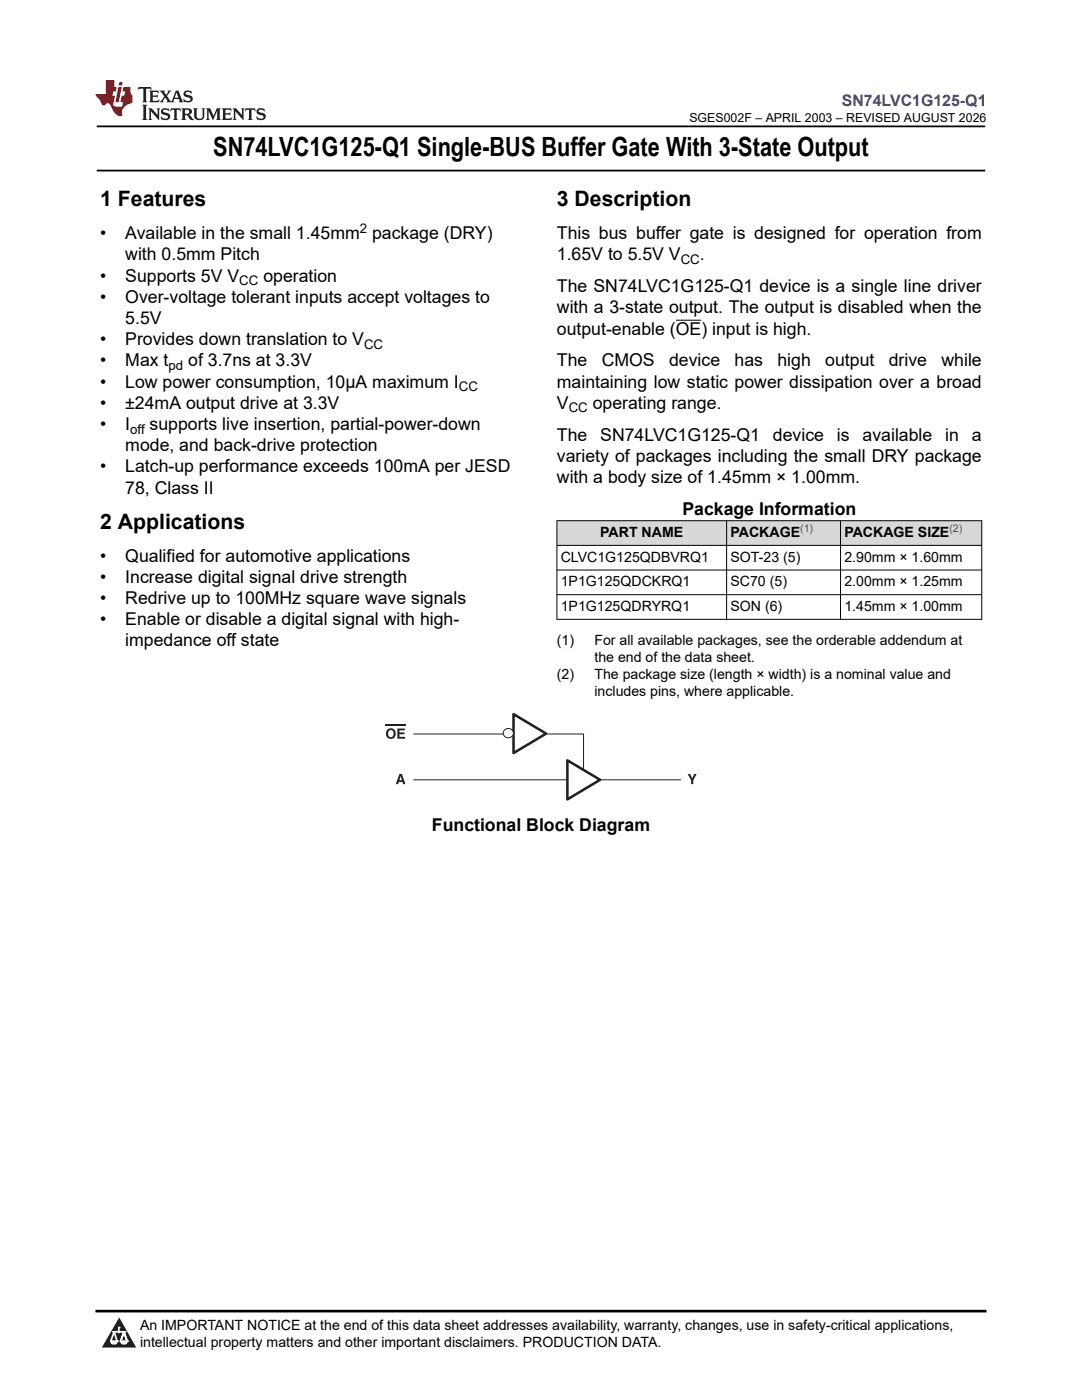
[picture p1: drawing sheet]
<svg xmlns="http://www.w3.org/2000/svg" width="216mm" height="279mm" viewBox="0 0 216 279" stroke-linecap="round" stroke-linejoin="round" font-family="sans-serif">
<defs><g id="words">
<text font-size="5.3" x="42.5" y="31.2">SN74LVC1G125-Q1 Single-BUS Buffer Gate With 3-State Output</text>
<g font-size="4.2">
<text x="20" y="41.2">1 Features</text>
<text x="111.1" y="41.2">3 Description</text>
<text x="20" y="105.5">2 Applications</text>
</g>
<g font-size="3.5">
<text x="20" y="47.7">•</text>
<text x="25" y="47.7">Available in the small 1.45mm package (DRY)</text>
<text x="111.1" y="47.7">This bus buffer gate is designed for operation from</text>
<text x="25" y="52">with 0.5mm Pitch</text>
<text x="111.1" y="52">1.65V to 5.5V V</text>
<text x="139.7" y="52">.</text>
<text x="20" y="56.2">•</text>
<text x="25" y="56.2">Supports 5V V</text>
<text x="52.5" y="56.2">operation</text>
<text x="111.1" y="58.3">The SN74LVC1G125-Q1 device is a single line driver</text>
<text x="20" y="60.4">•</text>
<text x="25" y="60.4">Over-voltage tolerant inputs accept voltages to</text>
<text x="25" y="64.7">5.5V</text>
<text x="111.1" y="62.5">with a 3-state output. The output is disabled when the</text>
<text x="20" y="68.9">•</text>
<text x="25" y="68.9">Provides down translation to V</text>
<text x="111.1" y="66.8">output-enable (OE) input is high.</text>
<text x="20" y="73.1">•</text>
<text x="20" y="77.4">•</text>
<text x="25" y="73.1">Max t</text>
<text x="25" y="77.4">Low power consumption, 10μA maximum I</text>
<text x="37.5" y="73.1">of 3.7ns at 3.3V</text>
<text x="111.1" y="73.1">The</text>
<text x="111.1" y="77.4">maintaining low static power dissipation over a broad</text>
<text x="120.1" y="73.1">CMOS</text>
<text x="133.5" y="73.1">device</text>
<text x="146.6" y="73.1">has</text>
<text x="155.1" y="73.1">high</text>
<text x="164.7" y="73.1">output</text>
<text x="177.4" y="73.1">drive</text>
<text x="187.9" y="73.1">while</text>
<text x="20" y="81.6">•</text>
<text x="25" y="81.6">±24mA output drive at 3.3V</text>
<text x="111.1" y="81.6">V</text>
<text x="118.3" y="81.6">operating range.</text>
<text x="20" y="85.8">•</text>
<text x="25" y="85.8">I</text>
<text x="29.9" y="85.8">supports live insertion, partial-power-down</text>
<text x="111.1" y="87.9">The</text>
<text x="119.8" y="87.9">SN74LVC1G125-Q1</text>
<text x="154.2" y="87.9">device</text>
<text x="167" y="87.9">is</text>
<text x="172.1" y="87.9">available</text>
<text x="188.6" y="87.9">in</text>
<text x="193.9" y="87.9">a</text>
<text x="20" y="94.3">•</text>
<text x="25" y="90.1">mode, and back-drive protection</text>
<text x="25" y="94.3">Latch-up performance exceeds 100mA per JESD</text>
<text x="111.1" y="92.2">variety of packages including the small DRY package</text>
<text x="25" y="98.5">78, Class II</text>
<text x="111.1" y="96.4">with a body size of 1.45mm × 1.00mm.</text>
<text x="136.2" y="102.8">Package Information</text>
<text x="20" y="112.1">•</text>
<text x="25" y="112.1">Qualified for automotive applications</text>
<text x="20" y="116.3">•</text>
<text x="25" y="116.3">Increase digital signal drive strength</text>
<text x="20" y="120.5">•</text>
<text x="20" y="124.8">•</text>
<text x="25" y="120.5">Redrive up to 100MHz square wave signals</text>
<text x="25" y="124.8">Enable or disable a digital signal with high-</text>
<text x="25" y="129">impedance off state</text>
<text x="86.2" y="165.8">Functional Block Diagram</text>
</g>
<text font-size="3.2" fill="#00f" x="168" y="21.1">SN74LVC1G125-Q1</text>
<g font-size="2.8">
<text x="119.8" y="107.2">PART NAME</text>
<text x="145.8" y="107.2">PACKAGE</text>
<text x="168.5" y="107.2">PACKAGE SIZE</text>
<text x="111.9" y="112.1">CLVC1G125QDBVRQ1</text>
<text x="145.8" y="112.1">SOT-23 (5)</text>
<text x="168.5" y="112.1">2.90mm × 1.60mm</text>
<text x="111.9" y="117">1P1G125QDCKRQ1</text>
<text x="145.8" y="117">SC70 (5)</text>
<text x="168.5" y="117">2.00mm × 1.25mm</text>
<text x="111.9" y="122">1P1G125QDRYRQ1</text>
<text x="145.8" y="122">SON (6)</text>
<text x="168.5" y="122">1.45mm × 1.00mm</text>
<text x="111.1" y="128.8">(1)</text>
<text x="118.6" y="128.8">For all available packages, see the orderable addendum at</text>
<text x="111.1" y="135.5">(2)</text>
<text x="118.6" y="132.1">the end of the data sheet.</text>
<text x="118.6" y="135.5">The package size (length × width) is a nominal value and</text>
<text x="118.6" y="138.9">includes pins, where applicable.</text>
<text x="27.9" y="265.5">An IMPORTANT NOTICE at the end of this data sheet addresses availability, warranty, changes, use in safety-critical applications,</text>
<text x="27.9" y="268.9">intellectual property matters and other important disclaimers. PRODUCTION DATA.</text>
</g>
<g font-size="2.6">
<text x="71.8" y="46.5">2</text>
<text x="135.8" y="52.7">CC</text>
<text x="47.7" y="56.9">CC</text>
<text x="72.7" y="69.6">CC</text>
<text x="33.6" y="73.8">pd</text>
<text x="91.5" y="78.1">CC</text>
<text x="113.5" y="82.3">CC</text>
<text x="26" y="86.5">off</text>
</g>
<text font-size="2.5" x="137.6" y="24.3">SGES002F – APRIL 2003 – REVISED AUGUST 2026</text>
<g font-size="2.1" fill="#00f">
<text x="159.7" y="106.3">(1)</text>
<text x="189.4" y="106.3">(2)</text>
</g>
</g></defs>
<path d="M19.3 25.2h177.3M19.3 34h177.3" fill="none" stroke="#000" stroke-width=".35"/>
<path d="M134.9 63.9h5.1" fill="none" stroke="#000" stroke-width=".2"/>
<g fill="#d8d8d8">
<path d="M111.1 103.9h84.8v4.9h-84.8z" fill-rule="evenodd"/>
<path d="M111.2 104h33.7v4.8h-33.7z" fill-rule="evenodd"/>
<path d="M145.1 104h22.6v4.8h-22.6z" fill-rule="evenodd"/>
<path d="M167.8 104h28v4.8h-28z" fill-rule="evenodd"/>
</g>
<path d="M111.1 103.9h84.9M111.1 108.8h84.9M111.1 113.8h84.9M111.1 118.7h84.9M111.1 103.9v19.8M145 103.9v19.8M167.7 103.9v19.8M195.9 103.9v19.8M111.1 123.6h84.9" fill="none" stroke="#000" stroke-width=".2"/>
<path d="M82.6 146.5h33.8v7.3M82.6 155.6h53.2" fill="none" stroke="#231e21" stroke-width=".2"/>
<g fill="#231e21">
<path d="M79.7 154.5l-.7 2h.4l.2-.4h.7l.1 .4h.5l-.7-2zM79.9 154.9l.3 .8h-.5z" fill-rule="evenodd"/>
<path d="M137.2 154.5h.5l.4 .8 .4-.8h.5l-.7 1.2v.8h-.4v-.8z" fill-rule="evenodd"/>
<path d="M77.3 145.6a1.06 1.06 0 0 0-.1 1.5 1.06 1.06 0 0 0 1.5 .1 1.06 1.06 0 0 0 .1-1.5 1.06 1.06 0 0 0-1.5-.1zM77.6 145.8l.2-.1a.52 .52 0 0 1 .7 .4 .72 .72 0 0 1-.5 1h-.2a.8 .8 0 0 1-.2-1.3z" fill-rule="evenodd"/>
<path d="M79.3 145.4h1.5v.4h-1.1v.4h1v.3h-1v.6h1.1v.3h-1.5z" fill-rule="evenodd"/>
</g>
<path d="M76.9 144.7h4.1" fill="none" stroke="#231e21" stroke-width=".33"/>
<path d="M113.2 151.7l6.5 3.9-6.5 3.9z" fill="#fff"/>
<path d="M113.2 151.7l6.5 3.9-6.5 3.9z" fill="none" stroke="#231e21" stroke-width=".51"/>
<path d="M102.5 142.5l6.5 3.9-6.5 3.9z" fill="#fff"/>
<path d="M102.5 142.5l6.5 3.9-6.5 3.9z" fill="none" stroke="#231e21" stroke-width=".51"/>
<circle cx="101.5" cy="146.4" r=".97" fill="#fff"/>
<circle cx="101.5" cy="146.4" r=".97" fill="none" stroke="#231e21" stroke-width=".2"/>
<path d="M0 0h215.9v23.8h-215.9z" fill-rule="evenodd" fill="#fff"/>
<path d="M27.7 17.4l-.2 .6 .5-.3h.6v.2v2.1l-.2 .4h1l-.2-.4v-2.1v-.2h.5l.5 .3-.1-.6zM29.8 18.1l.2 .4v1.5l-.2 .4h1.9l.1-.6a1.08 1.08 0 0 1-1.3 .2v-.7h.6l.4 .2v-.6l-.4 .2h-.6v-.6l.2-.1a1 1 0 0 1 1 .2l-.1-.5zM31.8 18.1l1 1.1-1 1.2h.9l-.2-.2 .4-.7 .5 .7-.2 .2h1.6l-.2-.2 .1-.4h1l.1 .4-.1 .2h.9l-.2-.3-.8-2h-.5l-1 2.2-.8-1.1 .9-1.1h-.8l.2 .2-.5 .7-.3-.7 .1-.2zM35.2 18.5l.4 1h-.8zM36.8 18.2a.65 .65 0 0 0-.2 .8 .65 .65 0 0 0 .6 .4l.7 .2 .1 .2a.79 .79 0 0 1-.7 .4 .79 .79 0 0 1-.7-.5l.1 .7 .2-.1a.93 .93 0 0 0 1.1 .1 .93 .93 0 0 0 .4-1 1.46 1.46 0 0 0-1.2-.6l-.1-.3a1.09 1.09 0 0 1 1.2 .2l-.2-.6-.1 .1-.6-.2zM28.4 20.9l.2 .4v2.3l-.2 .3h1l-.2-.3v-2.3l.2-.4zM29.6 21.6l.2 .4v1.6l-.2 .3h.8l-.3-.3v-1.4l1.7 1.8v-2l.2-.4h-.8l.2 .2 .1 1.1-1.2-1.3zM32.3 21.8a.65 .65 0 0 0-.2 .7 .65 .65 0 0 0 .7 .4l.6 .2 .1 .2a.79 .79 0 0 1-.7 .4 .79 .79 0 0 1-.7-.5l.1 .7 .2-.1a.93 .93 0 0 0 1.1 .1 .93 .93 0 0 0 .4-.9 1.46 1.46 0 0 0-1.2-.6l-.1-.4a1.09 1.09 0 0 1 1.2 .2l-.2-.6-.1 .1-.6-.1zM34.1 21.6l-.1 .7a.63 .63 0 0 1 .7-.4l.1 1.7-.3 .3h1l-.2-.3v-1.7a.66 .66 0 0 1 .8 .4l-.1-.7zM36.2 21.6l.2 .4v1.6l-.2 .3h.9l-.2-.2v-.7h.5l.1 .2a.79 .79 0 0 0 1.2 .6l-1-.9a.61 .61 0 0 0 .6-.6 .61 .61 0 0 0-.5-.6zM36.9 21.9h.2a.47 .47 0 0 1 .5 .1 .47 .47 0 0 1 .1 .5l-.2 .2h-.6zM38.5 21.6l.2 .2a2.27 2.27 0 0 0 .4 2 1.04 1.04 0 0 0 1.7-.7v-1.3l.2-.2h-.8l.2 .4v1.1a.6 .6 0 0 1-.6 .6 .6 .6 0 0 1-.6-.6v-1.1l.3-.4zM41.1 21.6l.2 .4v1.6l-.2 .3h.7l-.2-.3v-1.5l.9 1.9 .8-1.9v1.5l-.2 .3h1l-.3-.3v-1.6l.3-.4h-.8l-.7 1.5-.7-1.5zM44.3 21.6l.2 .4v1.6l-.2 .3h1.9l.1-.5a1.09 1.09 0 0 1-1.3 .1v-.6h.6l.4 .1v-.6l-.4 .2h-.6v-.6l.2-.1a1.01 1.01 0 0 1 1 .3l-.1-.6zM46.4 21.6l.3 .4v1.6l-.3 .3h.8l-.2-.3v-1.4l1.6 1.8v-2l.2-.4h-.7l.2 .2v1.1l-1.2-1.3zM49 21.6l-.1 .7a.63 .63 0 0 1 .8-.4v1.7l-.3 .3h1l-.2-.3v-1.7a.66 .66 0 0 1 .8 .4l-.1-.7zM51.4 21.8a.65 .65 0 0 0-.2 .7 .65 .65 0 0 0 .6 .4l.6 .2 .2 .2a.79 .79 0 0 1-.8 .4 .79 .79 0 0 1-.6-.5l.1 .7 .2-.1a.93 .93 0 0 0 1 .1 .93 .93 0 0 0 .5-.9 1.46 1.46 0 0 0-1.3-.6l-.1-.4a1.09 1.09 0 0 1 1.3 .2l-.2-.6-.2 .1-.5-.1z" fill="#231f20"/>
<path d="M21.1 16v2.8h-2.1l.1 .3 .9 1a.95 .95 0 0 0 .9 .9 .59 .59 0 0 1 .6-.4 .59 .59 0 0 1 .5 .4l.4 .8a1.59 1.59 0 0 0 2.1 1.3 1.61 1.61 0 0 1 1-2.2l1-.4-.1-1.5a1.59 1.59 0 0 1-.4-1.6h-1.4l-.2 .9h.5l-.1 .8h-.5l-.2 1v.2l.4 .1-.2 .9h-.6a.73 .73 0 0 1-1.1-.7l.3-1.5h-.5l.2-.8h.5l.2-.9h-.5v-1.4zM23.6 17.4l-.6 3h.7l.6-3zM23.8 16.4l-.1 .7h.7l.1-.7z" fill="#ed1c24"/>
<path d="M0 261.4h215.9v18h-215.9z" fill-rule="evenodd" fill="#fff"/>
<path d="M23.8 262.9l3.4 6h-6.9z" fill="#231f20"/>
<path d="M22.1 267.7h1.3l-.4 .5h-.3a.55 .55 0 0 1-.6-.5z" fill-rule="evenodd" fill="#fff"/>
<path d="M22.1 267.7h1.3l-.4 .5h-.3a.55 .55 0 0 1-.6-.5z" fill="none" stroke="#231f20" stroke-width=".34"/>
<path d="M22.1 267.7h1.3l-.4 .5h-.5zM23.7 265.9h.1M23.7 264.9v1z" fill="none" stroke="#fff" stroke-width=".34"/>
<circle cx="23.7" cy="264.9" r=".17" fill="#fff"/>
<path d="M22.6 265.8h.1M22.6 265.8h2.3z" fill="none" stroke="#fff" stroke-width=".34"/>
<circle cx="24.9" cy="265.8" r=".17" fill="#fff"/>
<path d="M24 267.7h.1" fill="none" stroke="#fff" stroke-width=".34"/>
<path d="M24.7 265.8l-.7 1.9z" fill="#fff"/>
<path d="M24.7 265.8l-.7 1.9z" fill="none" stroke="#fff" stroke-width=".34"/>
<path d="M24.7 265.8l.7 1.9z" fill="#fff"/>
<path d="M24.7 265.8l.7 1.9zM25.3 267.7h.1" fill="none" stroke="#fff" stroke-width=".34"/>
<circle cx="22.1" cy="267.7" r=".17" fill="#fff"/>
<path d="M22.8 265.8l-.7 1.9zM22.8 265.8l.6 1.9z" fill="none" stroke="#fff" stroke-width=".34"/>
<circle cx="23.4" cy="267.7" r=".17" fill="#fff"/>
<path d="M24.1 267.7h1.3a.65 .65 0 0 1-.6 .5 .65 .65 0 0 1-.7-.5z" fill-rule="evenodd" fill="#fff"/>
<path d="M24.1 267.7h1.3a.65 .65 0 0 1-.6 .5 .65 .65 0 0 1-.7-.5z" fill="none" stroke="#231f20" stroke-width=".34"/>
<path d="M24 267.7h.1M24.1 267.7h1.3l-.4 .5h-.5z" fill="none" stroke="#fff" stroke-width=".34"/>
<circle cx="25.4" cy="267.7" r=".17" fill="#fff"/>
<path d="M19 261.7h177.8" fill="none" stroke="#000" stroke-width=".53"/>
<use href="#words"/>
</svg>
